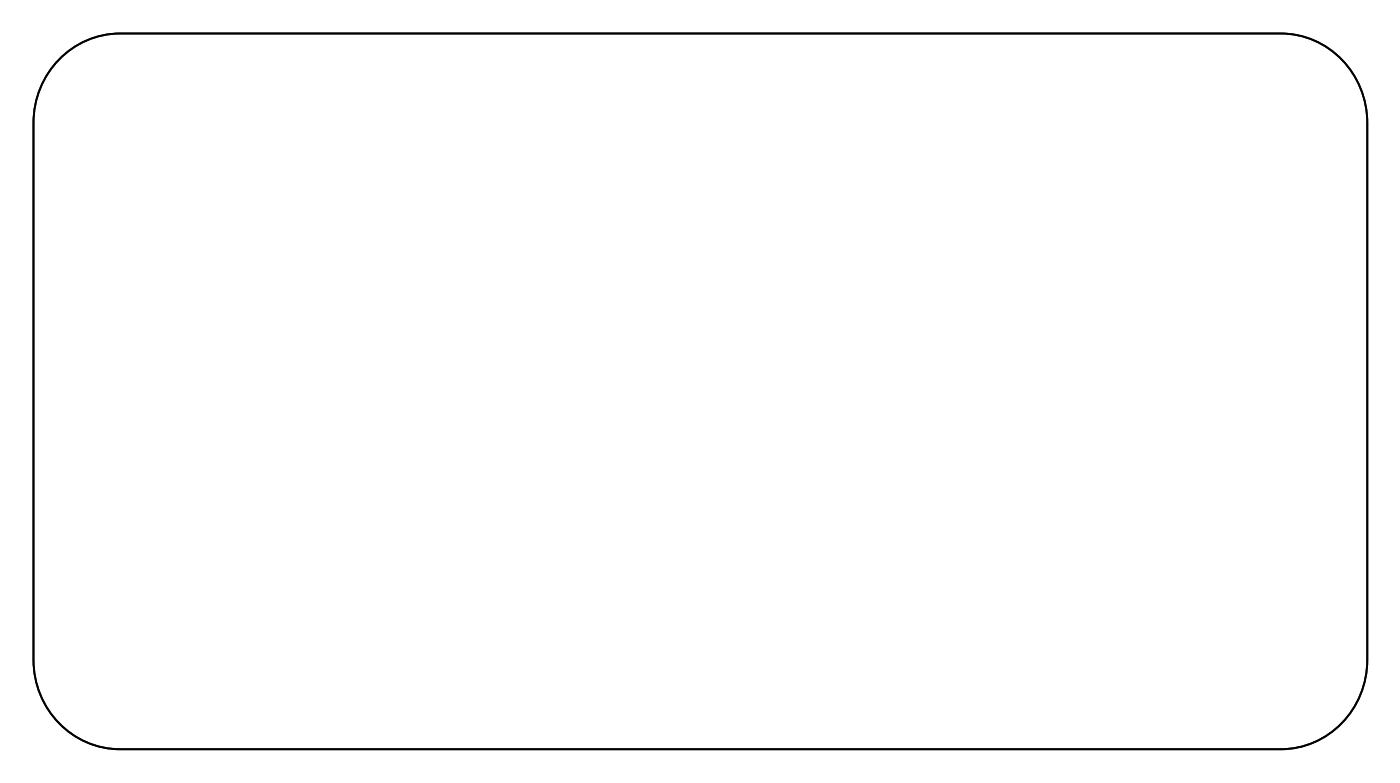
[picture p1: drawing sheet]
<svg xmlns="http://www.w3.org/2000/svg" width="152mm" height="85mm" viewBox="0 0 152 85" stroke-linecap="round" stroke-linejoin="round" font-family="sans-serif">
<path d="M6.8 6.1a9.2 9.2 0 0 1 6.3-2.5h126a9.6 9.6 0 0 1 9.4 9.8v58.2a9.6 9.6 0 0 1-9.4 9.8h-126a9.6 9.6 0 0 1-9.5-9.8v-58.2a9.8 9.8 0 0 1 3.2-7.3z" fill="none" stroke="#000" stroke-width=".2"/>
<path d="M6.8 6.1a9.2 9.2 0 0 1 6.3-2.5h126a9.6 9.6 0 0 1 9.4 9.8v58.2a9.6 9.6 0 0 1-9.4 9.8h-126a9.6 9.6 0 0 1-9.5-9.8v-58.2a9.8 9.8 0 0 1 3.2-7.3zM6.8 6.1a9.8 9.8 0 0 0-3.2 7.3v58.2a9.6 9.6 0 0 0 9.5 9.7h126a9.5 9.5 0 0 0 9.4-9.7v-58.2a9.6 9.6 0 0 0-9.4-9.8h-126a9.2 9.2 0 0 0-6.3 2.5z" fill="#000"/>
<path d="M52.5 76.5a.78 .78 0 0 1 1.2 .6l.1 .7 .2 .1h.1l.1-.1-.2-1.1-.3-.2 .2-.1-.1-.5h.2l.3 .1 .1 .4 .2 .1-.1 .1 .1 .5a.74 .74 0 0 0 .9 .8l.1-.3a.85 .85 0 0 1-.8-1 .71 .71 0 0 1 1.1 .3l.2 .6a.31 .31 0 0 0 .4 .4l-.2-1.4h.5l.3 1.2 .2 .2 .1-.1-.2-1.3h.5l.3 1.3 .3 .3v-.1l-.3-1.5h.7a.77 .77 0 0 1 1 .6l.1 .7a.23 .23 0 0 0 .4 .1l-.3-1.4h.5l.3 1.1 .1 .3h.2l.1-.1-.3-1.3h.5l.2 1a.67 .67 0 0 0 .4 .6l-.2-1.6h.5l.1 .7a.71 .71 0 0 0 .9 .7l.1-.3a1.08 1.08 0 0 1-.8-.8v-.2l.2-.1a1.04 1.04 0 0 1 1.2 1.1l.1 .3h.1l.2-.1-.4-2.1 .4 .1 .3 .7a.87 .87 0 0 1 1 .5h.3a.56 .56 0 0 1 .3-.6 .56 .56 0 0 1 .7 .2 1.81 1.81 0 0 1 .5 1.1l.2 .2 .2-.1-.3-1.3h.5l.2 .6a1.07 1.07 0 0 1-.1 1.1 .64 .64 0 0 1-.8-.2 .69 .69 0 0 1-.7 .3 .69 .69 0 0 1-.5-.5l-.2-.6-.2-.1v.1a.65 .65 0 0 1 0 .7 .65 .65 0 0 1-.6 .4l-.4-.3a.51 .51 0 0 1-.9 0 .9 .9 0 0 1-1.3-.1l.1 .3a.68 .68 0 0 1 .5 .8 .58 .58 0 0 1-.6 .1 .58 .58 0 0 1-.4-.5l-.1-.3-.4-.3a.5 .5 0 0 1-.9 0 .51 .51 0 0 1-.5 .3 .51 .51 0 0 1-.4-.3 .59 .59 0 0 1-.9 .2l.2 .1a.45 .45 0 0 1 .3 .3 .45 .45 0 0 1-.1 .5 .71 .71 0 0 1-.9-.8l-.5-.3a.5 .5 0 0 1-.5 .3 .5 .5 0 0 1-.4-.3 .5 .5 0 0 1-.4 .3 .5 .5 0 0 1-.5-.3 .88 .88 0 0 1-1.4-.1l-.1 .3-.2 .1-.3-.1-.4-.2v.1a.6 .6 0 0 1-.6 .2 .6 .6 0 0 1-.5-.5l.5 .1 .1-.4a.76 .76 0 0 1-.7-1zM59 78.5l.1 .3 .2 .1-.1-.3zM62.6 78.5l.1 .3h.2v-.2zM66.3 76.6l-.1 .2 .1 .2-.1 .4a.49 .49 0 0 0 .6 .5 1.06 1.06 0 0 0-.5-1.3zM58.7 76.7a1.32 1.32 0 0 0 .1 1l.3 .2h.1v-.3a.92 .92 0 0 0-.5-.9zM64.6 76.7v.1l.2 .9 .2 .2a.73 .73 0 0 0 0-1l-.1-.2zM52.8 76.6a.52 .52 0 0 0 .4 .7l-.2-.4zM55.1 76.6a.5 .5 0 0 0 .4 .7 .57 .57 0 0 0-.4-.7zM62.8 76.6a.5 .5 0 0 0 .5 .7v-.1a.75 .75 0 0 0-.5-.6zM46.1 76.6a.55 .55 0 0 1 .8 .1l.1-.1a.47 .47 0 0 1 .7 0l.1-.1h.4l.1 .4 .3 .1a.53 .53 0 0 1 .6-.6 1.16 1.16 0 0 1 .9 1.2l.1 .2a.51 .51 0 0 0 .7 0 1.56 1.56 0 0 0-.3-1.1l-.1-.1-.1 .4h-.1l-.1-.1v-.3a.76 .76 0 0 1 1.1 .4 .93 .93 0 0 1-.1 1.2 .96 .96 0 0 1-1.1-.3 .68 .68 0 0 1-.7 .4 .68 .68 0 0 1-.6-.6l-.1-.5-.3-.1 .2 1.1a.4 .4 0 0 1-.5-.1l-.2-.9-.2-.4h-.1l-.1 .1 .2 1.3h-.5l-.2-1-.2-.4h-.2v.3a1.23 1.23 0 0 1 0 1.1 .39 .39 0 0 1-.6-.3l.2-.1-.1-.8zM49.1 76.6l-.1 .2 .1 .2-.1 .4a.49 .49 0 0 0 .5 .5 1.06 1.06 0 0 0-.4-1.3zM68.3 76.5h.3l.2 .1 .1-.1h.5a.42 .42 0 0 0 .3 .5h.1a.55 .55 0 0 1 .3-.6 .55 .55 0 0 1 .6 .2l.4 .4 .1 .4a.4 .4 0 0 0 .4 .5 1.87 1.87 0 0 0-.2-1.3l-.2-.1 .2-.1-.1-.5h.4a.4 .4 0 0 1 .2 .5l.2 .1-.1 .1v.5a.92 .92 0 0 0 .4 .8l.2-.1-.2-1.3h.5a.76 .76 0 0 1 1.1 .6 .83 .83 0 0 1-.2 1.1 .64 .64 0 0 1-.7-.2v.1a.5 .5 0 0 1-.9-.1 .54 .54 0 0 1-.5 .3 .54 .54 0 0 1-.5-.3 .79 .79 0 0 1-.9 .2 .79 .79 0 0 1-.4-.8l-.1-.2-.3-.1 .2 1.1h-.5l-.3-1.3-.2-.2-.2 .3h-.1l-.2-.2zM70.2 76.6l-.1 .1 .1 .3a.69 .69 0 0 0 .4 .9 1.24 1.24 0 0 0-.3-1.2zM73 76.7l.1 .7a.38 .38 0 0 0 .4 .5 1.02 1.02 0 0 0-.5-1.2zM74.1 76.5h.4l.2 .1v-.1h.5l.1 .4 .3 .1a.59 .59 0 0 1 .4-.6 .59 .59 0 0 1 .7 .3 .99 .99 0 0 1 .1 1.5 .84 .84 0 0 1-1.1-.8l-.1-.2-.3-.1 .2 1.1h-.5l-.2-.9a.44 .44 0 0 0-.3-.5l-.1 .1h-.3l-.1-.1zM76 76.6l-.1 .2 .1 .4a.74 .74 0 0 0 .3 .7h.2a1.1 1.1 0 0 0-.5-1.3zM77.7 75.7a.43 .43 0 0 1 .5 .2l.4 1.5a.41 .41 0 0 0 .4 .5l-.2-1.4h.5a.84 .84 0 0 1 1.2 .7 .69 .69 0 0 0 .2 .7h.2l.1-.1-.4-2a.4 .4 0 0 1 .5 .2l.4 1.6a.44 .44 0 0 1-.1 .5 .44 .44 0 0 1-.5 .1l-.4-.2a.59 .59 0 0 1-.9 0l-.3 .3h-.3l-.3-.3a.9 .9 0 0 1-1 .2 .9 .9 0 0 1-.5-.8 .6 .6 0 0 1 .5-.9h.1zM77.6 76.8a.83 .83 0 0 0 .4 1.1l.1-.1v-.2l-.2-.7-.2-.2zM79.4 76.7l.1 .7a.38 .38 0 0 0 .5 .5 1.02 1.02 0 0 0-.5-1.2zM51.7 78a.3 .3 0 0 1 .6 0 .3 .3 0 0 1-.6 0zM61.6 76a.28 .28 0 0 1 .5 0 .28 .28 0 0 1-.5 0zM67.4 76a.28 .28 0 0 1 .5 0 .28 .28 0 0 1-.5 0z" fill="#fff"/>
<g fill="none" stroke="#fff" stroke-width=".11">
<path d="M46.1 76.6a.55 .55 0 0 1 .8 .1l.1-.1a.47 .47 0 0 1 .7 0l.1-.1h.4l.1 .4 .3 .1a.53 .53 0 0 1 .6-.6 1.16 1.16 0 0 1 .9 1.2l.1 .2a.51 .51 0 0 0 .7 0 1.56 1.56 0 0 0-.3-1.1l-.1-.1-.1 .4h-.1l-.1-.1v-.3a.76 .76 0 0 1 1.1 .4 .93 .93 0 0 1-.1 1.2 .96 .96 0 0 1-1.1-.3 .68 .68 0 0 1-.7 .4 .68 .68 0 0 1-.6-.6l-.1-.5-.3-.1 .2 1.1a.4 .4 0 0 1-.5-.1l-.2-.9-.2-.4h-.2v.1l.2 1.3h-.5l-.2-1-.2-.4h-.2v.3a1.23 1.23 0 0 1 0 1.1 .39 .39 0 0 1-.6-.3l.2-.1-.1-.8zM49.1 76.6a1.06 1.06 0 0 1 .4 1.3l-.1 .1a.74 .74 0 0 1-.3-1l-.1-.2zM52.5 76.5a.78 .78 0 0 1 1.2 .6l.1 .7 .2 .1h.1l.1-.1-.2-1.1-.3-.2 .2-.1-.1-.5h.2l.3 .1 .1 .4 .2 .1-.1 .1 .1 .5a.74 .74 0 0 0 .9 .8l.1-.3a.85 .85 0 0 1-.8-1 .71 .71 0 0 1 1.1 .3l.2 .6a.31 .31 0 0 0 .4 .4l-.2-1.4h.5l.3 1.2 .2 .2 .1-.1-.2-1.3h.5l.3 1.3 .3 .3v-.1l-.3-1.5h.7a.77 .77 0 0 1 1 .6l.1 .7a.23 .23 0 0 0 .4 .1l-.3-1.4h.5l.3 1.1 .1 .3h.2l.1-.1-.3-1.3h.5l.2 1a.67 .67 0 0 0 .4 .6l-.2-1.6h.5l.1 .7a.71 .71 0 0 0 .9 .7l.1-.3a1.08 1.08 0 0 1-.8-.8v-.2l.2-.1a1.04 1.04 0 0 1 1.2 1.1l.1 .3h.1l.2-.1-.4-2.1 .4 .1 .3 .7a.87 .87 0 0 1 1 .5h.3a.56 .56 0 0 1 .3-.6 .56 .56 0 0 1 .7 .2 1.81 1.81 0 0 1 .5 1.1l.2 .2 .2-.1-.3-1.3h.5l.2 .6a1.07 1.07 0 0 1-.1 1.1 .64 .64 0 0 1-.8-.2 .69 .69 0 0 1-.7 .3 .69 .69 0 0 1-.5-.5l-.2-.6-.2-.1v.1a.65 .65 0 0 1 0 .7 .65 .65 0 0 1-.6 .4l-.4-.3a.51 .51 0 0 1-.9 0 .9 .9 0 0 1-1.3-.1l.1 .3a.68 .68 0 0 1 .5 .8 .58 .58 0 0 1-.6 .1 .58 .58 0 0 1-.4-.5l-.1-.3-.4-.3a.5 .5 0 0 1-.9 0 .51 .51 0 0 1-.5 .3 .51 .51 0 0 1-.4-.3 .59 .59 0 0 1-.9 .2l.2 .1a.45 .45 0 0 1 .3 .3 .45 .45 0 0 1-.1 .5 .71 .71 0 0 1-.9-.8l-.5-.3a.5 .5 0 0 1-.5 .3 .5 .5 0 0 1-.4-.3 .5 .5 0 0 1-.4 .3 .5 .5 0 0 1-.5-.3 .88 .88 0 0 1-1.4-.1l-.1 .3-.2 .1-.3-.1-.4-.2v.1a.6 .6 0 0 1-.6 .2 .6 .6 0 0 1-.5-.5l.5 .1 .1-.4a.76 .76 0 0 1-.7-1zM52.8 76.6l.1 .1 .2 .4 .1 .2h-.1a.54 .54 0 0 1-.3-.7zM55.1 76.6a.58 .58 0 0 1 .4 .7 .55 .55 0 0 1-.4-.7zM58.7 76.7a.95 .95 0 0 1 .5 1.2h-.1a1.12 1.12 0 0 1-.4-1.2zM59 78.5l.2 .1 .1 .3-.2-.1zM62.6 78.5l.3 .1v.2h-.2zM62.8 76.6a.76 .76 0 0 1 .5 .7 .5 .5 0 0 1-.5-.7zM64.6 76.7h.2a1.12 1.12 0 0 1 .4 1.2h-.3l-.1-.2-.2-.9zM66.3 76.6a1.06 1.06 0 0 1 .5 1.3l-.2 .1a.74 .74 0 0 1-.3-1l-.1-.2zM68.3 76.5h.3l.2 .1 .1-.1h.5a.42 .42 0 0 0 .3 .5h.1a.55 .55 0 0 1 .3-.6 .55 .55 0 0 1 .6 .2l.4 .4 .1 .4a.4 .4 0 0 0 .4 .5 1.87 1.87 0 0 0-.2-1.3l-.2-.1 .2-.1-.1-.5h.4a.4 .4 0 0 1 .2 .5l.2 .1-.1 .1v.5a.92 .92 0 0 0 .4 .8l.2-.1-.2-1.3h.5a.76 .76 0 0 1 1.1 .6 .83 .83 0 0 1-.2 1.1 .64 .64 0 0 1-.7-.2v.1a.5 .5 0 0 1-.9-.1 .54 .54 0 0 1-.5 .3 .54 .54 0 0 1-.5-.3 .79 .79 0 0 1-.9 .2 .79 .79 0 0 1-.4-.8l-.1-.2-.3-.1 .2 1.1h-.5l-.3-1.3-.2-.2-.2 .3h-.1l-.2-.2z"/>
<path d="M70.2 76.6a.92 .92 0 0 1 .4 1.3 .69 .69 0 0 1-.4-.9l-.1-.3zM73 76.7a1.02 1.02 0 0 1 .5 1.2h-.1a.64 .64 0 0 1-.4-.7zM74.1 76.5h.4l.2 .1v-.1h.5l.1 .4 .3 .1a.59 .59 0 0 1 .4-.6 .59 .59 0 0 1 .7 .3 .99 .99 0 0 1 .1 1.5 .84 .84 0 0 1-1.1-.8l-.1-.2-.3-.1 .2 1.1h-.5l-.2-.9a.44 .44 0 0 0-.3-.5l-.1 .1h-.3l-.1-.1zM76 76.6a1.1 1.1 0 0 1 .5 1.3h-.2a.72 .72 0 0 1-.3-.9l-.1-.2zM77.6 76.8l.1-.1 .2 .2 .2 .9-.2 .1a.93 .93 0 0 1-.3-1.1zM77.7 75.7a.43 .43 0 0 1 .5 .2l.4 1.5a.41 .41 0 0 0 .4 .5l-.2-1.4h.5a.84 .84 0 0 1 1.2 .7 .69 .69 0 0 0 .2 .7h.2l.1-.1-.4-2a.4 .4 0 0 1 .5 .2l.4 1.6a.44 .44 0 0 1-.1 .5 .44 .44 0 0 1-.5 .1l-.4-.2a.59 .59 0 0 1-.9 0l-.3 .3h-.3l-.3-.3a.9 .9 0 0 1-1 .2 .9 .9 0 0 1-.5-.8 .6 .6 0 0 1 .5-.9h.1zM79.4 76.7h.1a1.02 1.02 0 0 1 .5 1.2h-.1a.64 .64 0 0 1-.4-.7z"/>
<circle cx="52" cy="78" r=".28"/>
<circle cx="61.8" cy="76" r=".28"/>
<circle cx="67.7" cy="76" r=".28"/>
</g>
<circle cx="10.9" cy="10.2" r="2" fill="#fff"/>
<circle cx="10.9" cy="10.2" r="2" fill="none" stroke="#fff" stroke-width="1.3" stroke-linecap="butt"/>
<circle cx="10.7" cy="74" r="2" fill="#fff"/>
<circle cx="10.7" cy="74" r="2" fill="none" stroke="#fff" stroke-width="1.3" stroke-linecap="butt"/>
<circle cx="140.5" cy="10.2" r="2" fill="#fff"/>
<circle cx="140.5" cy="10.2" r="2" fill="none" stroke="#fff" stroke-width="1.3" stroke-linecap="butt"/>
<circle cx="140.3" cy="74" r="2" fill="#fff"/>
<circle cx="140.3" cy="74" r="2" fill="none" stroke="#fff" stroke-width="1.3" stroke-linecap="butt"/>
<circle cx="54.7" cy="10.4" r="1.28" fill="#fff"/>
<circle cx="54.7" cy="10.4" r="1.28" fill="none" stroke="#fff" stroke-width=".51"/>
<circle cx="58.5" cy="14.2" r="1.28" fill="#fff"/>
<circle cx="58.5" cy="14.2" r="1.28" fill="none" stroke="#fff" stroke-width=".51"/>
<circle cx="50.9" cy="14.2" r="1.28" fill="#fff"/>
<circle cx="50.9" cy="14.2" r="1.28" fill="none" stroke="#fff" stroke-width=".51"/>
<circle cx="59" cy="7.1" r="1.07" fill="#fff"/>
<circle cx="59" cy="7.1" r="1.07" fill="none" stroke="#fff" stroke-width=".25"/>
<circle cx="50.5" cy="7.1" r="1.07" fill="#fff"/>
<circle cx="50.5" cy="7.1" r="1.07" fill="none" stroke="#fff" stroke-width=".25"/>
<circle cx="40.3" cy="10.4" r="1.28" fill="#fff"/>
<circle cx="40.3" cy="10.4" r="1.28" fill="none" stroke="#fff" stroke-width=".51"/>
<circle cx="44.1" cy="14.2" r="1.28" fill="#fff"/>
<circle cx="44.1" cy="14.2" r="1.28" fill="none" stroke="#fff" stroke-width=".51"/>
<circle cx="36.5" cy="14.2" r="1.28" fill="#fff"/>
<circle cx="36.5" cy="14.2" r="1.28" fill="none" stroke="#fff" stroke-width=".51"/>
<circle cx="44.6" cy="7.1" r="1.07" fill="#fff"/>
<circle cx="44.6" cy="7.1" r="1.07" fill="none" stroke="#fff" stroke-width=".25"/>
<circle cx="36.1" cy="7.1" r="1.07" fill="#fff"/>
<circle cx="36.1" cy="7.1" r="1.07" fill="none" stroke="#fff" stroke-width=".25"/>
<circle cx="128.7" cy="69" r=".84" fill="#fff"/>
<circle cx="128.7" cy="69" r=".84" fill="none" stroke="#fff" stroke-width=".73" stroke-linecap="butt"/>
<circle cx="133.7" cy="69" r=".84" fill="#fff"/>
<circle cx="133.7" cy="69" r=".84" fill="none" stroke="#fff" stroke-width=".73" stroke-linecap="butt"/>
<circle cx="133.7" cy="56.5" r=".84" fill="#fff"/>
<circle cx="133.7" cy="56.5" r=".84" fill="none" stroke="#fff" stroke-width=".73" stroke-linecap="butt"/>
<circle cx="128.7" cy="56.5" r=".84" fill="#fff"/>
<circle cx="128.7" cy="56.5" r=".84" fill="none" stroke="#fff" stroke-width=".73" stroke-linecap="butt"/>
<circle cx="23.2" cy="58.9" r=".84" fill="#fff"/>
<circle cx="23.2" cy="58.9" r=".84" fill="none" stroke="#fff" stroke-width=".73" stroke-linecap="butt"/>
<circle cx="26.7" cy="55.3" r=".84" fill="#fff"/>
<circle cx="26.7" cy="55.3" r=".84" fill="none" stroke="#fff" stroke-width=".73" stroke-linecap="butt"/>
<circle cx="17.9" cy="46.5" r=".84" fill="#fff"/>
<circle cx="17.9" cy="46.5" r=".84" fill="none" stroke="#fff" stroke-width=".73" stroke-linecap="butt"/>
<circle cx="14.3" cy="50" r=".84" fill="#fff"/>
<circle cx="14.3" cy="50" r=".84" fill="none" stroke="#fff" stroke-width=".73" stroke-linecap="butt"/>
<circle cx="35.4" cy="71.3" r=".84" fill="#fff"/>
<circle cx="35.4" cy="71.3" r=".84" fill="none" stroke="#fff" stroke-width=".73" stroke-linecap="butt"/>
<circle cx="38.9" cy="67.7" r=".84" fill="#fff"/>
<circle cx="38.9" cy="67.7" r=".84" fill="none" stroke="#fff" stroke-width=".73" stroke-linecap="butt"/>
<circle cx="30.1" cy="58.9" r=".84" fill="#fff"/>
<circle cx="30.1" cy="58.9" r=".84" fill="none" stroke="#fff" stroke-width=".73" stroke-linecap="butt"/>
<circle cx="26.5" cy="62.4" r=".84" fill="#fff"/>
<circle cx="26.5" cy="62.4" r=".84" fill="none" stroke="#fff" stroke-width=".73" stroke-linecap="butt"/>
<circle cx="55.3" cy="53" r=".7" fill="#fff"/>
<circle cx="55.3" cy="53" r=".7" fill="none" stroke="#fff" stroke-width=".76" stroke-linecap="butt"/>
<circle cx="55.3" cy="47.2" r=".7" fill="#fff"/>
<circle cx="55.3" cy="47.2" r=".7" fill="none" stroke="#fff" stroke-width=".76" stroke-linecap="butt"/>
<path d="M57.3 29h1.6v1.6h-1.6z" fill="#fff"/>
<path d="M57.3 29h1.6v1.6h-1.6z" fill="none" stroke="#fff" stroke-width=".76" stroke-linecap="butt"/>
<circle cx="58.1" cy="29.8" r=".79" fill="#fff"/>
<circle cx="58.1" cy="29.8" r=".79" fill="none" stroke="#fff" stroke-width=".76" stroke-linecap="butt"/>
<circle cx="58.1" cy="37.4" r=".79" fill="#fff"/>
<circle cx="58.1" cy="37.4" r=".79" fill="none" stroke="#fff" stroke-width=".76" stroke-linecap="butt"/>
<path d="M54.3 29h1.6v1.6h-1.6z" fill="#fff"/>
<path d="M54.3 29h1.6v1.6h-1.6z" fill="none" stroke="#fff" stroke-width=".76" stroke-linecap="butt"/>
<circle cx="55.1" cy="29.8" r=".79" fill="#fff"/>
<circle cx="55.1" cy="29.8" r=".79" fill="none" stroke="#fff" stroke-width=".76" stroke-linecap="butt"/>
<circle cx="55.1" cy="37.4" r=".79" fill="#fff"/>
<circle cx="55.1" cy="37.4" r=".79" fill="none" stroke="#fff" stroke-width=".76" stroke-linecap="butt"/>
<circle cx="55.1" cy="19.6" r=".7" fill="#fff"/>
<circle cx="55.1" cy="19.6" r=".7" fill="none" stroke="#fff" stroke-width=".76" stroke-linecap="butt"/>
<circle cx="55.1" cy="27.2" r=".7" fill="#fff"/>
<circle cx="55.1" cy="27.2" r=".7" fill="none" stroke="#fff" stroke-width=".76" stroke-linecap="butt"/>
<circle cx="58.1" cy="19.6" r=".7" fill="#fff"/>
<circle cx="58.1" cy="19.6" r=".7" fill="none" stroke="#fff" stroke-width=".76" stroke-linecap="butt"/>
<circle cx="58.1" cy="27.2" r=".7" fill="#fff"/>
<circle cx="58.1" cy="27.2" r=".7" fill="none" stroke="#fff" stroke-width=".76" stroke-linecap="butt"/>
<circle cx="46.1" cy="27.8" r=".7" fill="#fff"/>
<circle cx="46.1" cy="27.8" r=".7" fill="none" stroke="#fff" stroke-width=".76" stroke-linecap="butt"/>
<circle cx="46.1" cy="35.4" r=".7" fill="#fff"/>
<circle cx="46.1" cy="35.4" r=".7" fill="none" stroke="#fff" stroke-width=".76" stroke-linecap="butt"/>
<circle cx="59.3" cy="48.8" r=".7" fill="#fff"/>
<circle cx="59.3" cy="48.8" r=".7" fill="none" stroke="#fff" stroke-width=".76" stroke-linecap="butt"/>
<circle cx="59.3" cy="51.4" r=".7" fill="#fff"/>
<circle cx="59.3" cy="51.4" r=".7" fill="none" stroke="#fff" stroke-width=".76" stroke-linecap="butt"/>
<circle cx="47.5" cy="19.8" r=".7" fill="#fff"/>
<circle cx="47.5" cy="19.8" r=".7" fill="none" stroke="#fff" stroke-width=".76" stroke-linecap="butt"/>
<circle cx="47.5" cy="12.2" r=".7" fill="#fff"/>
<circle cx="47.5" cy="12.2" r=".7" fill="none" stroke="#fff" stroke-width=".76" stroke-linecap="butt"/>
<circle cx="9.9" cy="31.2" r=".74" fill="#fff"/>
<circle cx="9.9" cy="31.2" r=".74" fill="none" stroke="#fff" stroke-width=".68" stroke-linecap="butt"/>
<circle cx="12.5" cy="31.2" r=".74" fill="#fff"/>
<circle cx="12.5" cy="31.2" r=".74" fill="none" stroke="#fff" stroke-width=".68" stroke-linecap="butt"/>
<circle cx="15" cy="31.2" r=".74" fill="#fff"/>
<circle cx="15" cy="31.2" r=".74" fill="none" stroke="#fff" stroke-width=".68" stroke-linecap="butt"/>
<circle cx="7.5" cy="23.7" r="1.35" fill="#fff"/>
<circle cx="7.5" cy="23.7" r="1.35" fill="none" stroke="#fff" stroke-width=".71" stroke-linecap="butt"/>
<circle cx="17.4" cy="23.7" r="1.35" fill="#fff"/>
<circle cx="17.4" cy="23.7" r="1.35" fill="none" stroke="#fff" stroke-width=".71" stroke-linecap="butt"/>
<circle cx="135.3" cy="31.2" r=".74" fill="#fff"/>
<circle cx="135.3" cy="31.2" r=".74" fill="none" stroke="#fff" stroke-width=".68" stroke-linecap="butt"/>
<circle cx="137.9" cy="31.2" r=".74" fill="#fff"/>
<circle cx="137.9" cy="31.2" r=".74" fill="none" stroke="#fff" stroke-width=".68" stroke-linecap="butt"/>
<circle cx="140.4" cy="31.2" r=".74" fill="#fff"/>
<circle cx="140.4" cy="31.2" r=".74" fill="none" stroke="#fff" stroke-width=".68" stroke-linecap="butt"/>
<circle cx="132.9" cy="23.7" r="1.35" fill="#fff"/>
<circle cx="132.9" cy="23.7" r="1.35" fill="none" stroke="#fff" stroke-width=".71" stroke-linecap="butt"/>
<circle cx="142.8" cy="23.7" r="1.35" fill="#fff"/>
<circle cx="142.8" cy="23.7" r="1.35" fill="none" stroke="#fff" stroke-width=".71" stroke-linecap="butt"/>
<circle cx="109.3" cy="14.2" r=".7" fill="#fff"/>
<circle cx="109.3" cy="14.2" r=".7" fill="none" stroke="#fff" stroke-width=".76" stroke-linecap="butt"/>
<circle cx="109.3" cy="7.8" r=".7" fill="#fff"/>
<circle cx="109.3" cy="7.8" r=".7" fill="none" stroke="#fff" stroke-width=".76" stroke-linecap="butt"/>
<circle cx="113.7" cy="29.8" r=".7" fill="#fff"/>
<circle cx="113.7" cy="29.8" r=".7" fill="none" stroke="#fff" stroke-width=".76" stroke-linecap="butt"/>
<circle cx="120.7" cy="29.8" r=".7" fill="#fff"/>
<circle cx="120.7" cy="29.8" r=".7" fill="none" stroke="#fff" stroke-width=".76" stroke-linecap="butt"/>
<circle cx="113.7" cy="27.2" r=".7" fill="#fff"/>
<circle cx="113.7" cy="27.2" r=".7" fill="none" stroke="#fff" stroke-width=".76" stroke-linecap="butt"/>
<circle cx="120.7" cy="27.2" r=".7" fill="#fff"/>
<circle cx="120.7" cy="27.2" r=".7" fill="none" stroke="#fff" stroke-width=".76" stroke-linecap="butt"/>
<circle cx="88.5" cy="43" r=".7" fill="#fff"/>
<circle cx="88.5" cy="43" r=".7" fill="none" stroke="#fff" stroke-width=".76" stroke-linecap="butt"/>
<circle cx="88.5" cy="37.1" r=".7" fill="#fff"/>
<circle cx="88.5" cy="37.1" r=".7" fill="none" stroke="#fff" stroke-width=".76" stroke-linecap="butt"/>
<circle cx="115.3" cy="52.6" r=".7" fill="#fff"/>
<circle cx="115.3" cy="52.6" r=".7" fill="none" stroke="#fff" stroke-width=".76" stroke-linecap="butt"/>
<circle cx="110.4" cy="52.6" r=".7" fill="#fff"/>
<circle cx="110.4" cy="52.6" r=".7" fill="none" stroke="#fff" stroke-width=".76" stroke-linecap="butt"/>
<circle cx="72" cy="22.1" r=".7" fill="#fff"/>
<circle cx="72" cy="22.1" r=".7" fill="none" stroke="#fff" stroke-width=".76" stroke-linecap="butt"/>
<circle cx="72.2" cy="31.7" r=".7" fill="#fff"/>
<circle cx="72.2" cy="31.7" r=".7" fill="none" stroke="#fff" stroke-width=".76" stroke-linecap="butt"/>
<path d="M94.9 72.9h1.4v1.4h-1.4z" fill="#fff"/>
<path d="M94.9 72.9h1.4v1.4h-1.4z" fill="none" stroke="#fff" stroke-width=".76" stroke-linecap="butt"/>
<circle cx="95.6" cy="73.6" r=".7" fill="#fff"/>
<circle cx="95.6" cy="73.6" r=".7" fill="none" stroke="#fff" stroke-width=".76" stroke-linecap="butt"/>
<circle cx="95.6" cy="76.1" r=".7" fill="#fff"/>
<circle cx="95.6" cy="76.1" r=".7" fill="none" stroke="#fff" stroke-width=".76" stroke-linecap="butt"/>
<path d="M94.8 69.1h1.4v1.4h-1.4z" fill="#fff"/>
<path d="M94.8 69.1h1.4v1.4h-1.4z" fill="none" stroke="#fff" stroke-width=".76" stroke-linecap="butt"/>
<circle cx="95.5" cy="69.8" r=".7" fill="#fff"/>
<circle cx="95.5" cy="69.8" r=".7" fill="none" stroke="#fff" stroke-width=".76" stroke-linecap="butt"/>
<circle cx="95.5" cy="67.3" r=".7" fill="#fff"/>
<circle cx="95.5" cy="67.3" r=".7" fill="none" stroke="#fff" stroke-width=".76" stroke-linecap="butt"/>
<circle cx="100.1" cy="54.1" r=".7" fill="#fff"/>
<circle cx="100.1" cy="54.1" r=".7" fill="none" stroke="#fff" stroke-width=".76" stroke-linecap="butt"/>
<circle cx="100.1" cy="48" r=".7" fill="#fff"/>
<circle cx="100.1" cy="48" r=".7" fill="none" stroke="#fff" stroke-width=".76" stroke-linecap="butt"/>
<circle cx="66" cy="62.2" r=".64" fill="#fff"/>
<circle cx="66" cy="62.2" r=".64" fill="none" stroke="#fff" stroke-width=".76" stroke-linecap="butt"/>
<circle cx="66" cy="59.6" r=".64" fill="#fff"/>
<circle cx="66" cy="59.6" r=".64" fill="none" stroke="#fff" stroke-width=".76" stroke-linecap="butt"/>
<circle cx="72.8" cy="60.2" r=".6" fill="#fff"/>
<circle cx="72.8" cy="60.2" r=".6" fill="none" stroke="#fff" stroke-width=".65" stroke-linecap="butt"/>
<path d="M72.2 59.6h1.2v1.2h-1.2z" fill="#fff"/>
<path d="M72.2 59.6h1.2v1.2h-1.2z" fill="none" stroke="#fff" stroke-width=".65" stroke-linecap="butt"/>
<circle cx="72.8" cy="62.7" r=".6" fill="#fff"/>
<circle cx="72.8" cy="62.7" r=".6" fill="none" stroke="#fff" stroke-width=".65" stroke-linecap="butt"/>
<circle cx="68.9" cy="58" r=".7" fill="#fff"/>
<circle cx="68.9" cy="58" r=".7" fill="none" stroke="#fff" stroke-width=".76" stroke-linecap="butt"/>
<circle cx="68.9" cy="65.6" r=".7" fill="#fff"/>
<circle cx="68.9" cy="65.6" r=".7" fill="none" stroke="#fff" stroke-width=".76" stroke-linecap="butt"/>
<circle cx="102.3" cy="43.5" r=".6" fill="#fff"/>
<circle cx="102.3" cy="43.5" r=".6" fill="none" stroke="#fff" stroke-width=".65" stroke-linecap="butt"/>
<path d="M101.7 42.9h1.2v1.2h-1.2z" fill="#fff"/>
<path d="M101.7 42.9h1.2v1.2h-1.2z" fill="none" stroke="#fff" stroke-width=".65" stroke-linecap="butt"/>
<circle cx="102.3" cy="41" r=".6" fill="#fff"/>
<circle cx="102.3" cy="41" r=".6" fill="none" stroke="#fff" stroke-width=".65" stroke-linecap="butt"/>
<circle cx="81.1" cy="21.9" r=".7" fill="#fff"/>
<circle cx="81.1" cy="21.9" r=".7" fill="none" stroke="#fff" stroke-width=".76" stroke-linecap="butt"/>
<circle cx="74.6" cy="21.9" r=".7" fill="#fff"/>
<circle cx="74.6" cy="21.9" r=".7" fill="none" stroke="#fff" stroke-width=".76" stroke-linecap="butt"/>
<circle cx="81.1" cy="17.4" r=".7" fill="#fff"/>
<circle cx="81.1" cy="17.4" r=".7" fill="none" stroke="#fff" stroke-width=".76" stroke-linecap="butt"/>
<circle cx="74.6" cy="17.4" r=".7" fill="#fff"/>
<circle cx="74.6" cy="17.4" r=".7" fill="none" stroke="#fff" stroke-width=".76" stroke-linecap="butt"/>
<circle cx="85.8" cy="20.7" r=".7" fill="#fff"/>
<circle cx="85.8" cy="20.7" r=".7" fill="none" stroke="#fff" stroke-width=".76" stroke-linecap="butt"/>
<circle cx="93.4" cy="20.7" r=".7" fill="#fff"/>
<circle cx="93.4" cy="20.7" r=".7" fill="none" stroke="#fff" stroke-width=".76" stroke-linecap="butt"/>
<circle cx="98.7" cy="44.2" r=".7" fill="#fff"/>
<circle cx="98.7" cy="44.2" r=".7" fill="none" stroke="#fff" stroke-width=".76" stroke-linecap="butt"/>
<circle cx="98.7" cy="36.6" r=".7" fill="#fff"/>
<circle cx="98.7" cy="36.6" r=".7" fill="none" stroke="#fff" stroke-width=".76" stroke-linecap="butt"/>
<circle cx="114.9" cy="49.7" r=".7" fill="#fff"/>
<circle cx="114.9" cy="49.7" r=".7" fill="none" stroke="#fff" stroke-width=".76" stroke-linecap="butt"/>
<circle cx="110.8" cy="49.8" r=".7" fill="#fff"/>
<circle cx="110.8" cy="49.8" r=".7" fill="none" stroke="#fff" stroke-width=".76" stroke-linecap="butt"/>
<circle cx="131.1" cy="16.3" r="1.52" fill="#fff"/>
<circle cx="131.1" cy="16.3" r="1.52" fill="none" stroke="#fff" stroke-width=".76" stroke-linecap="butt"/>
<circle cx="131.1" cy="10.2" r="1.52" fill="#fff"/>
<circle cx="131.1" cy="10.2" r="1.52" fill="none" stroke="#fff" stroke-width=".76" stroke-linecap="butt"/>
<circle cx="126.3" cy="13.3" r="1.52" fill="#fff"/>
<circle cx="126.3" cy="13.3" r="1.52" fill="none" stroke="#fff" stroke-width=".76" stroke-linecap="butt"/>
<path d="M89.9 73.6h1.6v1.6h-1.6z" fill="#fff"/>
<path d="M89.9 73.6h1.6v1.6h-1.6z" fill="none" stroke="#fff" stroke-width=".76" stroke-linecap="butt"/>
<circle cx="90.7" cy="74.4" r=".79" fill="#fff"/>
<circle cx="90.7" cy="74.4" r=".79" fill="none" stroke="#fff" stroke-width=".76" stroke-linecap="butt"/>
<circle cx="90.7" cy="71.9" r=".79" fill="#fff"/>
<circle cx="90.7" cy="71.9" r=".79" fill="none" stroke="#fff" stroke-width=".76" stroke-linecap="butt"/>
<circle cx="90.7" cy="69.3" r=".79" fill="#fff"/>
<circle cx="90.7" cy="69.3" r=".79" fill="none" stroke="#fff" stroke-width=".76" stroke-linecap="butt"/>
<path d="M103.9 51.9h1.5v1.5h-1.5z" fill="#fff"/>
<path d="M103.9 51.9h1.5v1.5h-1.5z" fill="none" stroke="#fff" stroke-width=".76" stroke-linecap="butt"/>
<circle cx="104.7" cy="52.7" r=".74" fill="#fff"/>
<circle cx="104.7" cy="52.7" r=".74" fill="none" stroke="#fff" stroke-width=".76" stroke-linecap="butt"/>
<circle cx="104.7" cy="55.2" r=".74" fill="#fff"/>
<circle cx="104.7" cy="55.2" r=".74" fill="none" stroke="#fff" stroke-width=".76" stroke-linecap="butt"/>
<circle cx="104.7" cy="57.7" r=".74" fill="#fff"/>
<circle cx="104.7" cy="57.7" r=".74" fill="none" stroke="#fff" stroke-width=".76" stroke-linecap="butt"/>
<path d="M112.9 55h1.6v1.6h-1.6z" fill="#fff"/>
<path d="M112.9 55h1.6v1.6h-1.6z" fill="none" stroke="#fff" stroke-width=".76" stroke-linecap="butt"/>
<circle cx="113.7" cy="55.8" r=".79" fill="#fff"/>
<circle cx="113.7" cy="55.8" r=".79" fill="none" stroke="#fff" stroke-width=".76" stroke-linecap="butt"/>
<circle cx="121.3" cy="55.8" r=".79" fill="#fff"/>
<circle cx="121.3" cy="55.8" r=".79" fill="none" stroke="#fff" stroke-width=".76" stroke-linecap="butt"/>
<circle cx="80.1" cy="37.3" r=".65" fill="#fff"/>
<circle cx="80.1" cy="37.3" r=".65" fill="none" stroke="#fff" stroke-width=".75" stroke-linecap="butt"/>
<circle cx="80.1" cy="42.2" r=".65" fill="#fff"/>
<circle cx="80.1" cy="42.2" r=".65" fill="none" stroke="#fff" stroke-width=".75" stroke-linecap="butt"/>
<circle cx="74.7" cy="36.2" r=".64" fill="#fff"/>
<circle cx="74.7" cy="36.2" r=".64" fill="none" stroke="#fff" stroke-width=".76" stroke-linecap="butt"/>
<circle cx="74.7" cy="33.7" r=".64" fill="#fff"/>
<circle cx="74.7" cy="33.7" r=".64" fill="none" stroke="#fff" stroke-width=".76" stroke-linecap="butt"/>
<circle cx="76.1" cy="40.6" r=".64" fill="#fff"/>
<circle cx="76.1" cy="40.6" r=".64" fill="none" stroke="#fff" stroke-width=".76" stroke-linecap="butt"/>
<circle cx="76.1" cy="38" r=".64" fill="#fff"/>
<circle cx="76.1" cy="38" r=".64" fill="none" stroke="#fff" stroke-width=".76" stroke-linecap="butt"/>
<circle cx="86.1" cy="18.4" r=".64" fill="#fff"/>
<circle cx="86.1" cy="18.4" r=".64" fill="none" stroke="#fff" stroke-width=".76" stroke-linecap="butt"/>
<circle cx="91.2" cy="18.4" r=".64" fill="#fff"/>
<circle cx="91.2" cy="18.4" r=".64" fill="none" stroke="#fff" stroke-width=".76" stroke-linecap="butt"/>
<circle cx="62.8" cy="38.6" r=".74" fill="#fff"/>
<circle cx="62.8" cy="38.6" r=".74" fill="none" stroke="#fff" stroke-width=".76" stroke-linecap="butt"/>
<circle cx="62.8" cy="41.2" r=".74" fill="#fff"/>
<circle cx="62.8" cy="41.2" r=".74" fill="none" stroke="#fff" stroke-width=".76" stroke-linecap="butt"/>
<circle cx="62.8" cy="43.7" r=".74" fill="#fff"/>
<circle cx="62.8" cy="43.7" r=".74" fill="none" stroke="#fff" stroke-width=".76" stroke-linecap="butt"/>
<circle cx="62.8" cy="46.3" r=".74" fill="#fff"/>
<circle cx="62.8" cy="46.3" r=".74" fill="none" stroke="#fff" stroke-width=".76" stroke-linecap="butt"/>
<circle cx="62.8" cy="48.8" r=".74" fill="#fff"/>
<circle cx="62.8" cy="48.8" r=".74" fill="none" stroke="#fff" stroke-width=".76" stroke-linecap="butt"/>
<circle cx="62.8" cy="51.3" r=".74" fill="#fff"/>
<circle cx="62.8" cy="51.3" r=".74" fill="none" stroke="#fff" stroke-width=".76" stroke-linecap="butt"/>
<circle cx="62.8" cy="53.9" r=".74" fill="#fff"/>
<circle cx="62.8" cy="53.9" r=".74" fill="none" stroke="#fff" stroke-width=".76" stroke-linecap="butt"/>
<circle cx="62.8" cy="56.4" r=".74" fill="#fff"/>
<circle cx="62.8" cy="56.4" r=".74" fill="none" stroke="#fff" stroke-width=".76" stroke-linecap="butt"/>
<circle cx="62.8" cy="16.8" r=".74" fill="#fff"/>
<circle cx="62.8" cy="16.8" r=".74" fill="none" stroke="#fff" stroke-width=".76" stroke-linecap="butt"/>
<circle cx="62.8" cy="19.4" r=".74" fill="#fff"/>
<circle cx="62.8" cy="19.4" r=".74" fill="none" stroke="#fff" stroke-width=".76" stroke-linecap="butt"/>
<circle cx="62.8" cy="21.9" r=".74" fill="#fff"/>
<circle cx="62.8" cy="21.9" r=".74" fill="none" stroke="#fff" stroke-width=".76" stroke-linecap="butt"/>
<circle cx="62.8" cy="24.4" r=".74" fill="#fff"/>
<circle cx="62.8" cy="24.4" r=".74" fill="none" stroke="#fff" stroke-width=".76" stroke-linecap="butt"/>
<circle cx="62.8" cy="27" r=".74" fill="#fff"/>
<circle cx="62.8" cy="27" r=".74" fill="none" stroke="#fff" stroke-width=".76" stroke-linecap="butt"/>
<circle cx="62.8" cy="29.5" r=".74" fill="#fff"/>
<circle cx="62.8" cy="29.5" r=".74" fill="none" stroke="#fff" stroke-width=".76" stroke-linecap="butt"/>
<circle cx="62.8" cy="32.1" r=".74" fill="#fff"/>
<circle cx="62.8" cy="32.1" r=".74" fill="none" stroke="#fff" stroke-width=".76" stroke-linecap="butt"/>
<circle cx="62.8" cy="34.6" r=".74" fill="#fff"/>
<circle cx="62.8" cy="34.6" r=".74" fill="none" stroke="#fff" stroke-width=".76" stroke-linecap="butt"/>
<circle cx="111" cy="34.6" r=".74" fill="#fff"/>
<circle cx="111" cy="34.6" r=".74" fill="none" stroke="#fff" stroke-width=".76" stroke-linecap="butt"/>
<circle cx="111" cy="37.1" r=".74" fill="#fff"/>
<circle cx="111" cy="37.1" r=".74" fill="none" stroke="#fff" stroke-width=".76" stroke-linecap="butt"/>
<circle cx="111" cy="39.7" r=".74" fill="#fff"/>
<circle cx="111" cy="39.7" r=".74" fill="none" stroke="#fff" stroke-width=".76" stroke-linecap="butt"/>
<circle cx="111" cy="42.2" r=".74" fill="#fff"/>
<circle cx="111" cy="42.2" r=".74" fill="none" stroke="#fff" stroke-width=".76" stroke-linecap="butt"/>
<circle cx="111" cy="44.8" r=".74" fill="#fff"/>
<circle cx="111" cy="44.8" r=".74" fill="none" stroke="#fff" stroke-width=".76" stroke-linecap="butt"/>
<circle cx="111" cy="47.3" r=".74" fill="#fff"/>
<circle cx="111" cy="47.3" r=".74" fill="none" stroke="#fff" stroke-width=".76" stroke-linecap="butt"/>
<circle cx="111" cy="16.8" r=".74" fill="#fff"/>
<circle cx="111" cy="16.8" r=".74" fill="none" stroke="#fff" stroke-width=".76" stroke-linecap="butt"/>
<circle cx="111" cy="19.4" r=".74" fill="#fff"/>
<circle cx="111" cy="19.4" r=".74" fill="none" stroke="#fff" stroke-width=".76" stroke-linecap="butt"/>
<circle cx="111" cy="21.9" r=".74" fill="#fff"/>
<circle cx="111" cy="21.9" r=".74" fill="none" stroke="#fff" stroke-width=".76" stroke-linecap="butt"/>
<circle cx="111" cy="24.4" r=".74" fill="#fff"/>
<circle cx="111" cy="24.4" r=".74" fill="none" stroke="#fff" stroke-width=".76" stroke-linecap="butt"/>
<circle cx="111" cy="27" r=".74" fill="#fff"/>
<circle cx="111" cy="27" r=".74" fill="none" stroke="#fff" stroke-width=".76" stroke-linecap="butt"/>
<circle cx="111" cy="29.5" r=".74" fill="#fff"/>
<circle cx="111" cy="29.5" r=".74" fill="none" stroke="#fff" stroke-width=".76" stroke-linecap="butt"/>
<path d="M84.2 23h1.4v1.4h-1.4z" fill="#fff"/>
<path d="M84.2 23h1.4v1.4h-1.4z" fill="none" stroke="#fff" stroke-width=".76" stroke-linecap="butt"/>
<circle cx="84.9" cy="23.7" r=".7" fill="#fff"/>
<circle cx="84.9" cy="23.7" r=".7" fill="none" stroke="#fff" stroke-width=".76" stroke-linecap="butt"/>
<circle cx="92.5" cy="23.7" r=".7" fill="#fff"/>
<circle cx="92.5" cy="23.7" r=".7" fill="none" stroke="#fff" stroke-width=".76" stroke-linecap="butt"/>
<circle cx="84.9" cy="26.3" r=".7" fill="#fff"/>
<circle cx="84.9" cy="26.3" r=".7" fill="none" stroke="#fff" stroke-width=".76" stroke-linecap="butt"/>
<circle cx="92.5" cy="26.3" r=".7" fill="#fff"/>
<circle cx="92.5" cy="26.3" r=".7" fill="none" stroke="#fff" stroke-width=".76" stroke-linecap="butt"/>
<circle cx="84.9" cy="28.8" r=".7" fill="#fff"/>
<circle cx="84.9" cy="28.8" r=".7" fill="none" stroke="#fff" stroke-width=".76" stroke-linecap="butt"/>
<circle cx="92.5" cy="28.8" r=".7" fill="#fff"/>
<circle cx="92.5" cy="28.8" r=".7" fill="none" stroke="#fff" stroke-width=".76" stroke-linecap="butt"/>
<circle cx="84.9" cy="31.4" r=".7" fill="#fff"/>
<circle cx="84.9" cy="31.4" r=".7" fill="none" stroke="#fff" stroke-width=".76" stroke-linecap="butt"/>
<circle cx="92.5" cy="31.4" r=".7" fill="#fff"/>
<circle cx="92.5" cy="31.4" r=".7" fill="none" stroke="#fff" stroke-width=".76" stroke-linecap="butt"/>
<circle cx="84.9" cy="33.9" r=".7" fill="#fff"/>
<circle cx="84.9" cy="33.9" r=".7" fill="none" stroke="#fff" stroke-width=".76" stroke-linecap="butt"/>
<circle cx="92.5" cy="33.9" r=".7" fill="#fff"/>
<circle cx="92.5" cy="33.9" r=".7" fill="none" stroke="#fff" stroke-width=".76" stroke-linecap="butt"/>
<circle cx="84.9" cy="36.4" r=".7" fill="#fff"/>
<circle cx="84.9" cy="36.4" r=".7" fill="none" stroke="#fff" stroke-width=".76" stroke-linecap="butt"/>
<circle cx="92.5" cy="36.4" r=".7" fill="#fff"/>
<circle cx="92.5" cy="36.4" r=".7" fill="none" stroke="#fff" stroke-width=".76" stroke-linecap="butt"/>
<circle cx="84.9" cy="39" r=".7" fill="#fff"/>
<circle cx="84.9" cy="39" r=".7" fill="none" stroke="#fff" stroke-width=".76" stroke-linecap="butt"/>
<circle cx="92.5" cy="39" r=".7" fill="#fff"/>
<circle cx="92.5" cy="39" r=".7" fill="none" stroke="#fff" stroke-width=".76" stroke-linecap="butt"/>
<circle cx="84.9" cy="41.5" r=".7" fill="#fff"/>
<circle cx="84.9" cy="41.5" r=".7" fill="none" stroke="#fff" stroke-width=".76" stroke-linecap="butt"/>
<circle cx="92.5" cy="41.5" r=".7" fill="#fff"/>
<circle cx="92.5" cy="41.5" r=".7" fill="none" stroke="#fff" stroke-width=".76" stroke-linecap="butt"/>
<circle cx="84.9" cy="44.1" r=".7" fill="#fff"/>
<circle cx="84.9" cy="44.1" r=".7" fill="none" stroke="#fff" stroke-width=".76" stroke-linecap="butt"/>
<circle cx="92.5" cy="44.1" r=".7" fill="#fff"/>
<circle cx="92.5" cy="44.1" r=".7" fill="none" stroke="#fff" stroke-width=".76" stroke-linecap="butt"/>
<circle cx="84.9" cy="46.6" r=".7" fill="#fff"/>
<circle cx="84.9" cy="46.6" r=".7" fill="none" stroke="#fff" stroke-width=".76" stroke-linecap="butt"/>
<circle cx="92.5" cy="46.6" r=".7" fill="#fff"/>
<circle cx="92.5" cy="46.6" r=".7" fill="none" stroke="#fff" stroke-width=".76" stroke-linecap="butt"/>
<circle cx="84.9" cy="49.1" r=".7" fill="#fff"/>
<circle cx="84.9" cy="49.1" r=".7" fill="none" stroke="#fff" stroke-width=".76" stroke-linecap="butt"/>
<circle cx="92.5" cy="49.1" r=".7" fill="#fff"/>
<circle cx="92.5" cy="49.1" r=".7" fill="none" stroke="#fff" stroke-width=".76" stroke-linecap="butt"/>
<circle cx="84.9" cy="51.7" r=".7" fill="#fff"/>
<circle cx="84.9" cy="51.7" r=".7" fill="none" stroke="#fff" stroke-width=".76" stroke-linecap="butt"/>
<circle cx="92.5" cy="51.7" r=".7" fill="#fff"/>
<circle cx="92.5" cy="51.7" r=".7" fill="none" stroke="#fff" stroke-width=".76" stroke-linecap="butt"/>
<circle cx="84.9" cy="54.2" r=".7" fill="#fff"/>
<circle cx="84.9" cy="54.2" r=".7" fill="none" stroke="#fff" stroke-width=".76" stroke-linecap="butt"/>
<circle cx="92.5" cy="54.2" r=".7" fill="#fff"/>
<circle cx="92.5" cy="54.2" r=".7" fill="none" stroke="#fff" stroke-width=".76" stroke-linecap="butt"/>
<circle cx="84.9" cy="56.8" r=".7" fill="#fff"/>
<circle cx="84.9" cy="56.8" r=".7" fill="none" stroke="#fff" stroke-width=".76" stroke-linecap="butt"/>
<circle cx="92.5" cy="56.8" r=".7" fill="#fff"/>
<circle cx="92.5" cy="56.8" r=".7" fill="none" stroke="#fff" stroke-width=".76" stroke-linecap="butt"/>
<circle cx="106.3" cy="12.9" r=".74" fill="#fff"/>
<circle cx="106.3" cy="12.9" r=".74" fill="none" stroke="#fff" stroke-width=".76" stroke-linecap="butt"/>
<circle cx="103.7" cy="12.9" r=".74" fill="#fff"/>
<circle cx="103.7" cy="12.9" r=".74" fill="none" stroke="#fff" stroke-width=".76" stroke-linecap="butt"/>
<circle cx="101.2" cy="12.9" r=".74" fill="#fff"/>
<circle cx="101.2" cy="12.9" r=".74" fill="none" stroke="#fff" stroke-width=".76" stroke-linecap="butt"/>
<circle cx="98.7" cy="12.9" r=".74" fill="#fff"/>
<circle cx="98.7" cy="12.9" r=".74" fill="none" stroke="#fff" stroke-width=".76" stroke-linecap="butt"/>
<circle cx="96.1" cy="12.9" r=".74" fill="#fff"/>
<circle cx="96.1" cy="12.9" r=".74" fill="none" stroke="#fff" stroke-width=".76" stroke-linecap="butt"/>
<circle cx="93.6" cy="12.9" r=".74" fill="#fff"/>
<circle cx="93.6" cy="12.9" r=".74" fill="none" stroke="#fff" stroke-width=".76" stroke-linecap="butt"/>
<circle cx="35.2" cy="46.9" r=".84" fill="#fff"/>
<circle cx="35.2" cy="46.9" r=".84" fill="none" stroke="#fff" stroke-width=".73" stroke-linecap="butt"/>
<circle cx="38.7" cy="43.3" r=".84" fill="#fff"/>
<circle cx="38.7" cy="43.3" r=".84" fill="none" stroke="#fff" stroke-width=".73" stroke-linecap="butt"/>
<circle cx="29.9" cy="34.5" r=".84" fill="#fff"/>
<circle cx="29.9" cy="34.5" r=".84" fill="none" stroke="#fff" stroke-width=".73" stroke-linecap="butt"/>
<circle cx="26.3" cy="38" r=".84" fill="#fff"/>
<circle cx="26.3" cy="38" r=".84" fill="none" stroke="#fff" stroke-width=".73" stroke-linecap="butt"/>
<circle cx="47.8" cy="59.3" r=".84" fill="#fff"/>
<circle cx="47.8" cy="59.3" r=".84" fill="none" stroke="#fff" stroke-width=".73" stroke-linecap="butt"/>
<circle cx="51.3" cy="55.7" r=".84" fill="#fff"/>
<circle cx="51.3" cy="55.7" r=".84" fill="none" stroke="#fff" stroke-width=".73" stroke-linecap="butt"/>
<circle cx="42.5" cy="46.9" r=".84" fill="#fff"/>
<circle cx="42.5" cy="46.9" r=".84" fill="none" stroke="#fff" stroke-width=".73" stroke-linecap="butt"/>
<circle cx="38.9" cy="50.4" r=".84" fill="#fff"/>
<circle cx="38.9" cy="50.4" r=".84" fill="none" stroke="#fff" stroke-width=".73" stroke-linecap="butt"/>
</svg>
